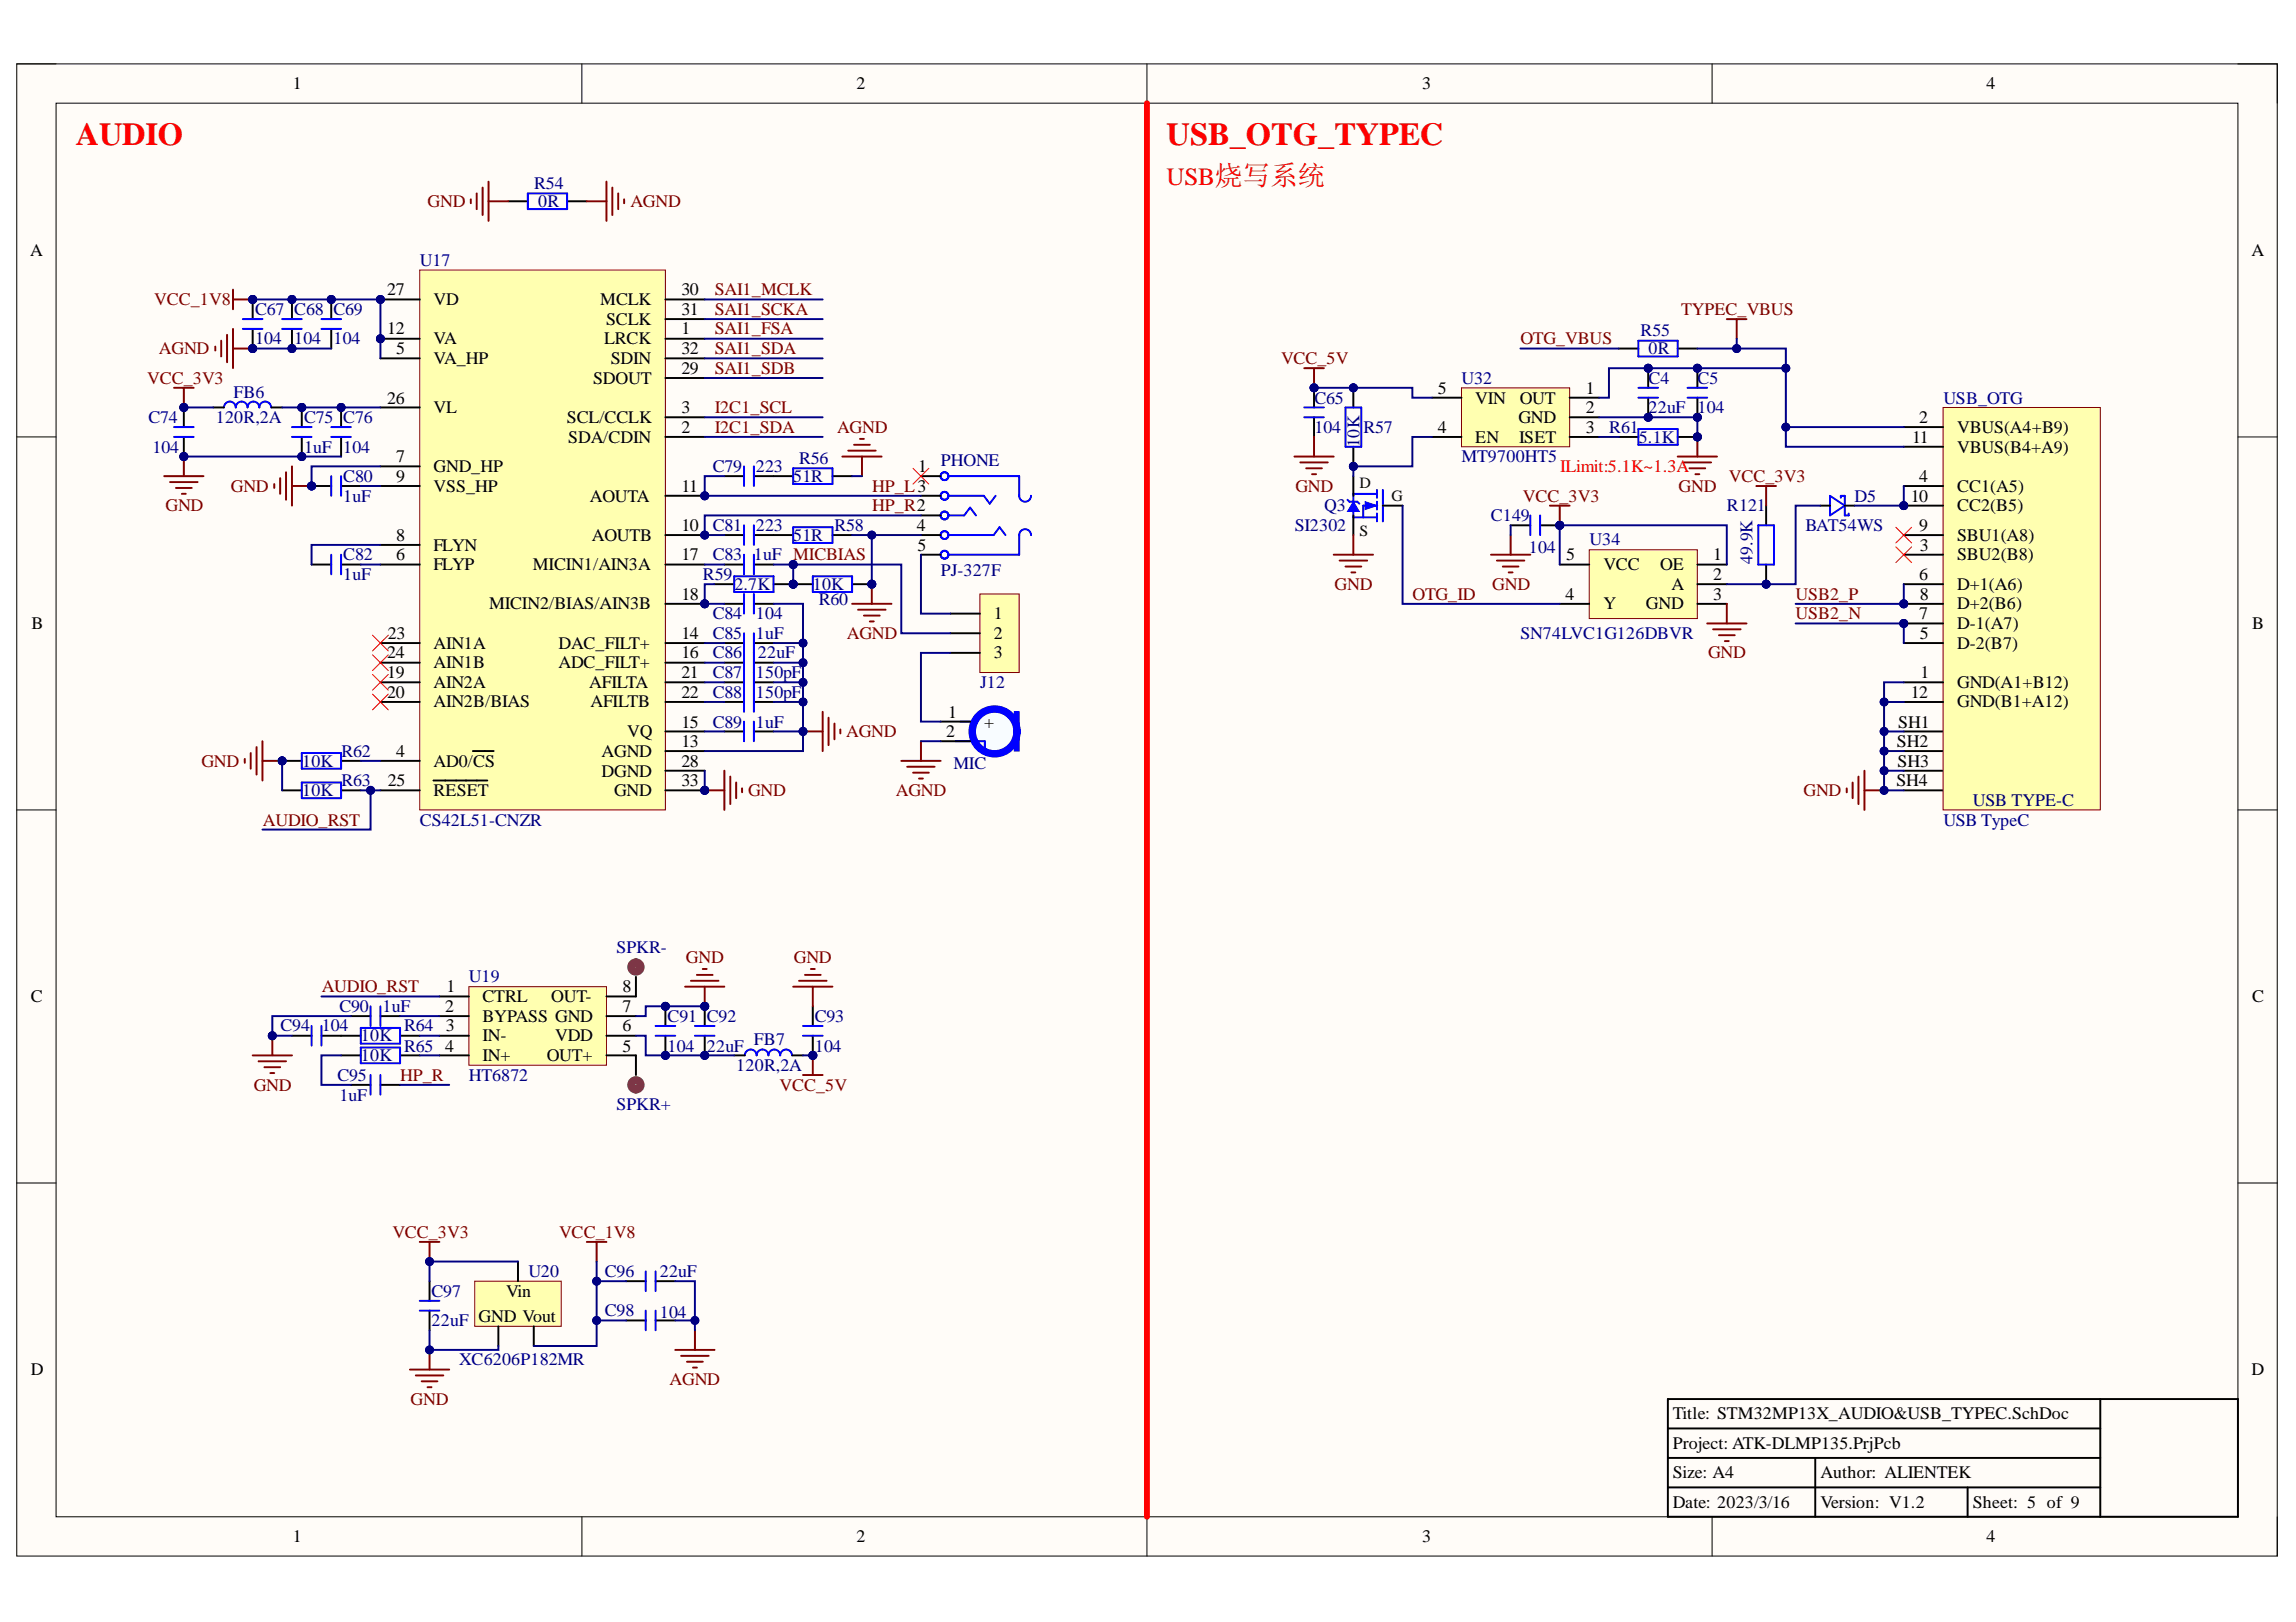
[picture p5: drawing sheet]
<svg xmlns="http://www.w3.org/2000/svg" width="297mm" height="210mm" viewBox="0 0 297 210" stroke-linecap="round" stroke-linejoin="round" font-family="sans-serif">
<defs><g id="words">
<g font-size="4.1" fill="#f00">
<text x="9.8" y="18.8">AUDIO</text>
<text x="150.9" y="18.8">USB_OTG_TYPEC</text>
</g>
<text font-size="3.2" fill="#f00" x="150.9" y="23.9">USB烧写系统</text>
<g font-size="2.3">
<text x="37.9" y="11.6">1</text>
<text x="110.8" y="11.6">2</text>
<text x="184" y="11.6">3</text>
<text x="257" y="11.6">4</text>
<text x="3.9" y="33.1">A</text>
<text x="291.3" y="33.1">A</text>
<text x="50.1" y="38.2">27</text>
<text x="56.1" y="39.5">VD</text>
<text x="77.7" y="39.5">MCLK</text>
<text x="88.2" y="38.2">30</text>
<text x="88.2" y="40.7">31</text>
<text x="50.1" y="43.3">12</text>
<text x="51.3" y="45.8">5</text>
<text x="56.1" y="47.1">VA_HP</text>
<text x="56.1" y="44.5">VA</text>
<text x="78.2" y="44.5">LRCK</text>
<text x="78.4" y="42">SCLK</text>
<text x="79" y="47.1">SDIN</text>
<text x="88.2" y="45.8">32</text>
<text x="88.2" y="43.3">1</text>
<text x="50.1" y="52.2">26</text>
<text x="56.1" y="53.5">VL</text>
<text x="76.7" y="49.7">SDOUT</text>
<text x="88.2" y="53.5">3</text>
<text x="88.2" y="48.3">29</text>
<text x="186" y="51">5</text>
<text x="190.9" y="52.2">VIN</text>
<text x="196.6" y="52.2">OUT</text>
<text x="205.2" y="51">1</text>
<text x="205.2" y="53.5">2</text>
<text x="51.3" y="59.8">7</text>
<text x="73.3" y="54.8">SCL/CCLK</text>
<text x="73.5" y="57.3">SDA/CDIN</text>
<text x="88.2" y="56">2</text>
<text x="186" y="56">4</text>
<text x="190.9" y="57.3">EN</text>
<text x="196.4" y="54.8">GND</text>
<text x="196.5" y="57.3">ISET</text>
<text x="205.2" y="56">3</text>
<text x="247.4" y="57.3">11</text>
<text x="248.3" y="54.8">2</text>
<text x="253.2" y="56">VBUS(A4+B9)</text>
<text x="253.2" y="58.6">VBUS(B4+A9)</text>
<text x="51.3" y="62.4">9</text>
<text x="56.1" y="61.1">GND_HP</text>
<text x="56.1" y="63.6">VSS_HP</text>
<text x="76.3" y="64.9">AOUTA</text>
<text x="88.2" y="63.6">11</text>
<text x="118.8" y="61.1">1</text>
<text x="247.2" y="64.9">10</text>
<text x="248.3" y="62.4">4</text>
<text x="253.2" y="63.6">CC1(A5)</text>
<text x="51.3" y="70">8</text>
<text x="56.1" y="71.3">FLYN</text>
<text x="76.6" y="70">AOUTB</text>
<text x="88.2" y="68.7">10</text>
<text x="118.6" y="68.7">4</text>
<text x="118.7" y="71.3">5</text>
<text x="248.3" y="68.7">9</text>
<text x="248.4" y="71.3">3</text>
<text x="253.2" y="70">SBU1(A8)</text>
<text x="253.2" y="66.2">CC2(B5)</text>
<text x="51.3" y="72.5">6</text>
<text x="56.1" y="73.8">FLYP</text>
<text x="68.9" y="73.8">MICIN1/AIN3A</text>
<text x="88.2" y="72.5">17</text>
<text x="88.2" y="77.6">18</text>
<text x="202.5" y="77.6">4</text>
<text x="202.6" y="72.5">5</text>
<text x="207.4" y="73.8">VCC</text>
<text x="214.8" y="73.8">OE</text>
<text x="216.2" y="76.3">A</text>
<text x="221.6" y="72.5">1</text>
<text x="221.6" y="75.1">2</text>
<text x="221.6" y="77.6">3</text>
<text x="248.3" y="75.1">6</text>
<text x="248.4" y="77.6">8</text>
<text x="253.2" y="72.5">SBU2(B8)</text>
<text x="253.2" y="76.3">D+1(A6)</text>
<text x="4.1" y="81.4">B</text>
<text x="50.2" y="82.7">23</text>
<text x="56.1" y="83.9">AIN1A</text>
<text x="63.3" y="78.9">MICIN2/BIAS/AIN3B</text>
<text x="72.2" y="83.9">DAC_FILT+</text>
<text x="88.2" y="82.7">14</text>
<text x="128.6" y="80.1">1</text>
<text x="128.6" y="82.7">2</text>
<text x="207.4" y="78.9">Y</text>
<text x="212.9" y="78.9">GND</text>
<text x="248.3" y="80.1">7</text>
<text x="248.4" y="82.7">5</text>
<text x="253.2" y="83.9">D-2(B7)</text>
<text x="253.2" y="81.4">D-1(A7)</text>
<text x="253.2" y="78.9">D+2(B6)</text>
<text x="291.4" y="81.4">B</text>
<text x="50.1" y="85.2">24</text>
<text x="50.1" y="87.7">19</text>
<text x="56.1" y="86.5">AIN1B</text>
<text x="56.1" y="89">AIN2A</text>
<text x="72.2" y="86.5">ADC_FILT+</text>
<text x="76.2" y="89">AFILTA</text>
<text x="88.2" y="85.2">16</text>
<text x="88.2" y="87.7">21</text>
<text x="128.6" y="85.2">3</text>
<text x="248.5" y="87.7">1</text>
<text x="253.2" y="89">GND(A1+B12)</text>
<text x="50.1" y="90.3">20</text>
<text x="56.1" y="91.5">AIN2B/BIAS</text>
<text x="76.4" y="91.5">AFILTB</text>
<text x="81.1" y="95.4">VQ</text>
<text x="88.2" y="94.2">15</text>
<text x="88.2" y="90.3">22</text>
<text x="122.4" y="95.4">2</text>
<text x="122.7" y="92.9">1</text>
<text x="127.3" y="94.2">+</text>
<text x="245.6" y="94.2">SH1</text>
<text x="247.2" y="90.3">12</text>
<text x="253.2" y="91.5">GND(B1+A12)</text>
<text x="50.2" y="101.8">25</text>
<text x="51.3" y="98">4</text>
<text x="56.1" y="99.2">AD0/CS</text>
<text x="77.8" y="98">AGND</text>
<text x="77.8" y="100.5">DGND</text>
<text x="88.2" y="96.7">13</text>
<text x="88.2" y="99.2">28</text>
<text x="88.2" y="101.8">33</text>
<text x="245.3" y="101.8">SH4</text>
<text x="245.4" y="96.7">SH2</text>
<text x="245.5" y="99.2">SH3</text>
<text x="56.1" y="103">RESET</text>
<text x="79.4" y="103">GND</text>
<text x="253.2" y="103">Shield4</text>
<text x="4" y="129.7">C</text>
<text x="57.6" y="130.9">2</text>
<text x="57.8" y="128.4">1</text>
<text x="62.4" y="129.7">CTRL</text>
<text x="71.3" y="129.7">OUT-</text>
<text x="80.5" y="130.9">7</text>
<text x="80.5" y="128.4">8</text>
<text x="291.4" y="129.7">C</text>
<text x="57.6" y="136.1">4</text>
<text x="57.7" y="133.5">3</text>
<text x="62.4" y="132.2">BYPASS GND</text>
<text x="62.4" y="134.7">IN-</text>
<text x="62.4" y="137.4">IN+</text>
<text x="70.7" y="137.4">OUT+</text>
<text x="71.8" y="134.7">VDD</text>
<text x="80.5" y="136.1">5</text>
<text x="80.5" y="133.5">6</text>
<text x="65.5" y="167.8">Vin</text>
<text x="61.9" y="171.1">GND Vout</text>
<text x="4" y="177.9">D</text>
<text x="291.3" y="177.9">D</text>
<text x="216.4" y="183.7">Title: STM32MP13X_AUDIO&amp;USB_TYPEC.SchDoc</text>
<text x="216.4" y="191.3">Size: A4</text>
<text x="216.4" y="187.5">Project: ATK-DLMP135.PrjPcb</text>
<text x="235.5" y="191.3">Author: ALIENTEK</text>
<text x="216.4" y="195.1">Date: 2023/3/16</text>
<text x="235.5" y="195.1">Version: V1.2</text>
<text x="255.2" y="195.1">Sheet: 5 of 9</text>
<text x="37.9" y="199.6">1</text>
<text x="110.8" y="199.6">2</text>
<text x="184" y="199.6">3</text>
<text x="257" y="199.6">4</text>
</g>
<g font-size="2.3" fill="#800000">
<text x="55.3" y="26.8">GND</text>
<text x="81.6" y="26.8">AGND</text>
<text x="20" y="39.5">VCC_1V8</text>
<text x="92.5" y="38.2">SAI1_MCLK</text>
<text x="92.5" y="40.7">SAI1_SCKA</text>
<text x="217.5" y="40.7">TYPEC_VBUS</text>
<text x="20.6" y="45.8">AGND</text>
<text x="92.5" y="43.3">SAI1_FSA</text>
<text x="92.5" y="45.8">SAI1_SDA</text>
<text x="165.7" y="47.1">VCC_5V</text>
<text x="196.7" y="44.5">OTG_VBUS</text>
<text x="19" y="49.7">VCC_3V3</text>
<text x="92.5" y="48.3">SAI1_SDB</text>
<text x="92.5" y="53.5">I2C1_SCL</text>
<text x="92.5" y="56">I2C1_SDA</text>
<text x="108.3" y="56">AGND</text>
<text x="29.9" y="63.6">GND</text>
<text x="112.9" y="63.6">HP_L3</text>
<text x="167.6" y="63.6">GND</text>
<text x="197" y="64.9">VCC_3V3</text>
<text x="217.2" y="63.6">GND</text>
<text x="223.7" y="62.4">VCC_3V3</text>
<text x="21.4" y="66.2">GND</text>
<text x="112.9" y="66.2">HP_R2</text>
<text x="172.7" y="76.3">GND</text>
<text x="182.7" y="77.6">OTG_ID</text>
<text x="193.1" y="76.3">GND</text>
<text x="232.3" y="77.6">USB2_P</text>
<text x="109.6" y="82.7">AGND</text>
<text x="232.3" y="80.1">USB2_N</text>
<text x="221" y="85.2">GND</text>
<text x="109.5" y="95.4">AGND</text>
<text x="26.1" y="99.2">GND</text>
<text x="34" y="106.8">AUDIO_RST</text>
<text x="96.8" y="103">GND</text>
<text x="115.9" y="103">AGND</text>
<text x="233.3" y="103">GND</text>
<text x="88.7" y="124.6">GND</text>
<text x="102.7" y="124.6">GND</text>
<text x="41.6" y="128.4">AUDIO_RST</text>
<text x="32.8" y="141.2">GND</text>
<text x="51.8" y="139.9">HP_R</text>
<text x="100.8" y="141.2">VCC_5V</text>
<text x="50.8" y="160.2">VCC_3V3</text>
<text x="72.3" y="160.2">VCC_1V8</text>
<text x="86.6" y="179.3">AGND</text>
<text x="53.1" y="181.8">GND</text>
</g>
<g font-size="2.3" fill="#000080">
<text x="69.1" y="24.5">R54</text>
<text x="69.6" y="26.8">0R</text>
<text x="54.3" y="34.4">U17</text>
<text x="33" y="40.7">C67</text>
<text x="38.1" y="40.7">C68</text>
<text x="43.1" y="40.7">C69</text>
<text x="33" y="44.5">104</text>
<text x="38.1" y="44.5">104</text>
<text x="43.1" y="44.5">104</text>
<text x="212.3" y="43.5">R55</text>
<text x="213.3" y="45.8">0R</text>
<text x="30.2" y="51.5">FB6</text>
<text x="170" y="52.2">C65</text>
<text x="189.1" y="49.7">U32</text>
<text x="213.3" y="49.7">C4</text>
<text x="213.3" y="53.5">22uF</text>
<text x="219.6" y="49.7">C5</text>
<text x="219.6" y="53.5">104</text>
<text x="251.4" y="52.2">USB_OTG</text>
<text x="19.2" y="54.8">C74</text>
<text x="19.7" y="58.6">104</text>
<text x="27.9" y="54.8">120R,2A</text>
<text x="39.3" y="54.8">C75</text>
<text x="39.3" y="58.6">1uF</text>
<text x="44.4" y="54.8">C76</text>
<text x="44.4" y="58.6">104</text>
<text x="170" y="56">104</text>
<text x="175.9" y="57.8" transform="rotate(-90 175.9 57.8)">10K</text>
<text x="176.4" y="56">R57</text>
<text x="189.1" y="59.8">MT9700HT5</text>
<text x="208.2" y="56">R61</text>
<text x="212" y="57.3">5.1K</text>
<text x="44.4" y="62.4">C80</text>
<text x="44.4" y="64.9">1uF</text>
<text x="92.2" y="61.1">C79</text>
<text x="97.8" y="61.1">223</text>
<text x="102.6" y="62.4">51R</text>
<text x="103.4" y="60.1">R56</text>
<text x="121.7" y="60.4">PHONE</text>
<text x="239.9" y="64.9">D5</text>
<text x="92.2" y="68.7">C81</text>
<text x="97.8" y="68.7">223</text>
<text x="102.6" y="70">51R</text>
<text x="107.9" y="68.7">R58</text>
<text x="167.5" y="68.7">SI2302</text>
<text x="171.3" y="66.2">Q3</text>
<text x="192.9" y="67.5">C149</text>
<text x="197.8" y="71.5">104</text>
<text x="205.7" y="70.5">U34</text>
<text x="223.4" y="66.2">R121</text>
<text x="233.6" y="68.7">BAT54WS</text>
<text x="44.4" y="72.5">C82</text>
<text x="44.4" y="75.1">1uF</text>
<text x="90.9" y="75.1">R59</text>
<text x="92.2" y="72.5">C83</text>
<text x="95" y="76.3">2.7K</text>
<text x="97.5" y="72.5">1uF MICBIAS</text>
<text x="105.2" y="76.3">10K</text>
<text x="121.7" y="74.6">PJ-327F</text>
<text x="226.7" y="73" transform="rotate(-90 226.7 73)">49.9K</text>
<text x="92.2" y="82.7">C85</text>
<text x="92.2" y="80.1">C84</text>
<text x="97.8" y="82.7">1uF</text>
<text x="97.8" y="80.1">104</text>
<text x="105.9" y="78.4">R60</text>
<text x="196.7" y="82.7">SN74LVC1G126DBVR</text>
<text x="92.2" y="85.2">C86</text>
<text x="92.2" y="87.7">C87</text>
<text x="97.8" y="87.7">150pF</text>
<text x="98" y="85.2">22uF</text>
<text x="126.8" y="89">J12</text>
<text x="92.2" y="90.3">C88</text>
<text x="92.2" y="94.2">C89</text>
<text x="97.8" y="90.3">150pF</text>
<text x="97.8" y="94.2">1uF</text>
<text x="39.1" y="99.2">10K</text>
<text x="44.2" y="98">R62</text>
<text x="44.2" y="101.8">R63</text>
<text x="123.3" y="99.6">MIC</text>
<text x="39.1" y="103">10K</text>
<text x="54.3" y="106.8">CS42L51-CNZR</text>
<text x="251.4" y="106.8">USB TypeC</text>
<text x="255.2" y="104.3">USB TYPE-C</text>
<text x="79.8" y="123.3">SPKR-</text>
<text x="43.9" y="130.9">C90</text>
<text x="49.5" y="130.9">1uF</text>
<text x="60.7" y="127.1">U19</text>
<text x="36.3" y="133.5">C94</text>
<text x="41.6" y="133.5">104</text>
<text x="46.7" y="134.7">10K</text>
<text x="46.7" y="137.4">10K</text>
<text x="52.3" y="133.5">R64</text>
<text x="52.3" y="136.1">R65</text>
<text x="86.4" y="132.2">C91</text>
<text x="86.4" y="136.1">104</text>
<text x="91.5" y="132.2">C92</text>
<text x="91.5" y="136.1">22uF</text>
<text x="97.5" y="135.2">FB7</text>
<text x="105.4" y="132.2">C93</text>
<text x="105.4" y="136.1">104</text>
<text x="43.7" y="139.9">C95</text>
<text x="43.9" y="142.4">1uF</text>
<text x="60.7" y="139.9">HT6872</text>
<text x="79.8" y="143.7">SPKR+</text>
<text x="95.3" y="138.6">120R,2A</text>
<text x="55.8" y="167.8">C97</text>
<text x="68.4" y="165.3">U20</text>
<text x="78.3" y="165.3">C96</text>
<text x="85.4" y="165.3">22uF</text>
<text x="55.8" y="171.6">22uF</text>
<text x="78.3" y="170.3">C98</text>
<text x="85.4" y="170.6">104</text>
<text x="59.4" y="176.7">XC6206P182MR</text>
</g>
<text font-size="2.3" fill="#f00" x="201.9" y="61.1">ILimit:5.1K~1.3A</text>
<g font-size="2" fill="#080d02">
<text x="175.9" y="63.1">D</text>
<text x="180" y="64.8">G</text>
<text x="175.9" y="69.3">S</text>
</g>
</g></defs>
<path d="M2.2 8.3h292.4v193.1h-292.4z" fill-rule="evenodd" fill="#fffcf8"/>
<path d="M2.2 8.3h292.4v193.1h-292.4z" fill="none" stroke="#000" stroke-width=".13"/>
<path d="M7.3 13.4h282.2v182.9h-282.2z" fill-rule="evenodd" fill="#fffcf8"/>
<g fill="none" stroke="#000" stroke-width=".13">
<path d="M2.2 8.3h5.1M7.3 13.4h282.2v182.9h-282.2zM75.3 8.3v5M148.4 8.3v5M221.5 8.3v5.1M289.5 8.3h5.1v5.1M2.2 56.5h5.1M289.5 56.5h5.1M2.2 104.8h5.1M289.5 104.8h5.1M2.2 153.1h5.1M289.5 153.1h5.1"/>
<path d="M75.3 196.3v5.1M148.4 196.3v5.1M221.5 196.3v5.1M294.6 196.3v5.1"/>
</g>
<path d="M215.8 181.1h73.7v15.2h-73.7zM215.8 188.7h55.9M215.8 192.5h55.9M215.8 184.9h55.9M234.8 188.7v7.6M254.6 192.5v3.8M271.7 181.1v15.2" fill="none" stroke="#000" stroke-width=".25"/>
<circle cx="49.2" cy="43.8" r=".51" fill="#000080"/>
<circle cx="49.2" cy="43.8" r=".51" fill="none" stroke="#000080" stroke-width=".13"/>
<circle cx="49.2" cy="38.8" r=".51" fill="#000080"/>
<circle cx="49.2" cy="38.8" r=".51" fill="none" stroke="#000080" stroke-width=".13"/>
<circle cx="91.2" cy="102.3" r=".51" fill="#000080"/>
<circle cx="91.2" cy="102.3" r=".51" fill="none" stroke="#000080" stroke-width=".13"/>
<circle cx="91.2" cy="78.1" r=".51" fill="#000080"/>
<circle cx="91.2" cy="78.1" r=".51" fill="none" stroke="#000080" stroke-width=".13"/>
<circle cx="91.2" cy="64.2" r=".51" fill="#000080"/>
<circle cx="91.2" cy="64.2" r=".51" fill="none" stroke="#000080" stroke-width=".13"/>
<circle cx="91.2" cy="69.2" r=".51" fill="#000080"/>
<circle cx="91.2" cy="69.2" r=".51" fill="none" stroke="#000080" stroke-width=".13"/>
<path d="M54.3 34.9h31.8v69.9h-31.8z" fill-rule="evenodd" fill="#ffffb0"/>
<path d="M54.3 34.9h31.8v69.9h-31.8z" fill="none" stroke="#800000" stroke-width=".13"/>
<path d="M49.2 46.4h5.1M49.2 43.8h5.1M49.2 73.1h5.1M49.2 60.4h5.1M49.2 70.5h5.1M49.2 62.9h5.1" fill="none" stroke="#000" stroke-width=".25"/>
<circle cx="49.2" cy="43.8" r=".51" fill="#000080"/>
<circle cx="49.2" cy="43.8" r=".51" fill="none" stroke="#000080" stroke-width=".13"/>
<path d="M49.2 38.8h5.1M49.2 52.7h5.1M86.1 97.2h5.1M86.1 83.2h5.1M86.1 94.7h5.1M86.1 85.8h5.1" fill="none" stroke="#000" stroke-width=".25"/>
<circle cx="49.2" cy="38.8" r=".51" fill="#000080"/>
<circle cx="49.2" cy="38.8" r=".51" fill="none" stroke="#000080" stroke-width=".13"/>
<path d="M86.1 99.7h5.1M86.1 102.3h5.1" fill="none" stroke="#000" stroke-width=".25"/>
<circle cx="91.2" cy="102.3" r=".51" fill="#000080"/>
<circle cx="91.2" cy="102.3" r=".51" fill="none" stroke="#000080" stroke-width=".13"/>
<g fill="none" stroke="#000" stroke-width=".25">
<path d="M86.1 38.8h5.1M86.1 54h5.1M86.1 56.5h5.1M86.1 41.3h5.1M86.1 46.4h5.1M86.1 43.8h5.1M86.1 48.9h5.1M86.1 73.1h5.1M86.1 78.1h5.1M49.2 98.5h5.1M49.2 83.2h5.1M49.2 85.8h5.1"/>
<path d="M49.2 88.3h5.1M49.2 90.8h5.1M61.2 97.2h2.7M86.1 88.3h5.1M86.1 90.8h5.1M49.2 102.3h5.1M56.1 101h6.9"/>
</g>
<circle cx="91.2" cy="78.1" r=".51" fill="#000080"/>
<circle cx="91.2" cy="78.1" r=".51" fill="none" stroke="#000080" stroke-width=".13"/>
<path d="M86.1 64.2h5.1" fill="none" stroke="#000" stroke-width=".25"/>
<circle cx="91.2" cy="64.2" r=".51" fill="#000080"/>
<circle cx="91.2" cy="64.2" r=".51" fill="none" stroke="#000080" stroke-width=".13"/>
<path d="M86.1 69.2h5.1" fill="none" stroke="#000" stroke-width=".25"/>
<circle cx="91.2" cy="69.2" r=".51" fill="#000080"/>
<circle cx="91.2" cy="69.2" r=".51" fill="none" stroke="#000080" stroke-width=".13"/>
<circle cx="32.7" cy="45.1" r=".51" fill="#000080"/>
<circle cx="32.7" cy="45.1" r=".51" fill="none" stroke="#000080" stroke-width=".13"/>
<circle cx="32.7" cy="38.8" r=".51" fill="#000080"/>
<circle cx="32.7" cy="38.8" r=".51" fill="none" stroke="#000080" stroke-width=".13"/>
<path d="M32.7 42.6v2.5" fill="none" stroke="#000" stroke-width=".25"/>
<circle cx="32.7" cy="45.1" r=".51" fill="#000080"/>
<circle cx="32.7" cy="45.1" r=".51" fill="none" stroke="#000080" stroke-width=".13"/>
<path d="M32.7 38.8v2.5" fill="none" stroke="#000" stroke-width=".25"/>
<circle cx="32.7" cy="38.8" r=".51" fill="#000080"/>
<circle cx="32.7" cy="38.8" r=".51" fill="none" stroke="#000080" stroke-width=".13"/>
<path d="M68.3 25h5.1v2.1h-5.1zM31.4 41.3h2.6M31.4 42.6h2.6" fill="none" stroke="#00f" stroke-width=".25"/>
<path d="M65.7 26h2.6M73.4 26h2.5" fill="none" stroke="#000" stroke-width=".25"/>
<path d="M60.9 25.8v.5M61.7 25v2.1M62.4 24.3v3.5M63.2 23.5v5.1M63.2 26h2.5M75.9 26h2.6M78.5 23.5v5.1M79.2 24.3v3.5M80 25v2.1M80.7 25.8v.5" fill="none" stroke="#800000" stroke-width=".25"/>
<circle cx="37.8" cy="45.1" r=".51" fill="#000080"/>
<circle cx="37.8" cy="45.1" r=".51" fill="none" stroke="#000080" stroke-width=".13"/>
<circle cx="37.8" cy="38.8" r=".51" fill="#000080"/>
<circle cx="37.8" cy="38.8" r=".51" fill="none" stroke="#000080" stroke-width=".13"/>
<path d="M37.8 42.6v2.5" fill="none" stroke="#000" stroke-width=".25"/>
<circle cx="37.8" cy="45.1" r=".51" fill="#000080"/>
<circle cx="37.8" cy="45.1" r=".51" fill="none" stroke="#000080" stroke-width=".13"/>
<path d="M37.8 38.8v2.5" fill="none" stroke="#000" stroke-width=".25"/>
<circle cx="37.8" cy="38.8" r=".51" fill="#000080"/>
<circle cx="37.8" cy="38.8" r=".51" fill="none" stroke="#000080" stroke-width=".13"/>
<path d="M36.5 41.3h2.5M36.5 42.6h2.5" fill="none" stroke="#00f" stroke-width=".25"/>
<circle cx="42.9" cy="38.8" r=".51" fill="#000080"/>
<circle cx="42.9" cy="38.8" r=".51" fill="none" stroke="#000080" stroke-width=".13"/>
<path d="M42.9 38.8v2.5M42.9 42.6v2.5" fill="none" stroke="#000" stroke-width=".25"/>
<circle cx="42.9" cy="38.8" r=".51" fill="#000080"/>
<circle cx="42.9" cy="38.8" r=".51" fill="none" stroke="#000080" stroke-width=".13"/>
<path d="M41.6 41.3h2.5M41.6 42.6h2.5" fill="none" stroke="#00f" stroke-width=".25"/>
<path d="M27.9 44.9v.5M28.6 44.1v2M29.4 43.3v3.6M30.1 42.6v5M30.1 45.1h2.6" fill="none" stroke="#800000" stroke-width=".25"/>
<circle cx="32.7" cy="45.1" r=".51" fill="#000080"/>
<circle cx="32.7" cy="45.1" r=".51" fill="none" stroke="#000080" stroke-width=".13"/>
<path d="M30.1 37.5v2.5M30.1 38.8h2.6" fill="none" stroke="#800000" stroke-width=".25"/>
<circle cx="32.7" cy="38.8" r=".51" fill="#000080"/>
<circle cx="32.7" cy="38.8" r=".51" fill="none" stroke="#000080" stroke-width=".13"/>
<path d="M29 52.7a.76 .76 0 0 1 .7-.7 .76 .76 0 0 1 .8 .7 .76 .76 0 0 1 .8-.7 .76 .76 0 0 1 .7 .7 .76 .76 0 0 1 .8-.7 .76 .76 0 0 1 .7 .7 .76 .76 0 0 1 .8-.7 .76 .76 0 0 1 .8 .7" fill="none" stroke="#00f" stroke-width=".25"/>
<path d="M27.6 52.7h1.4M35.1 52.7h1.4" fill="none" stroke="#000" stroke-width=".25"/>
<circle cx="44.1" cy="52.7" r=".51" fill="#000080"/>
<circle cx="44.1" cy="52.7" r=".51" fill="none" stroke="#000080" stroke-width=".13"/>
<path d="M44.1 52.7v2.6M44.1 56.5v2.6" fill="none" stroke="#000" stroke-width=".25"/>
<circle cx="44.1" cy="52.7" r=".51" fill="#000080"/>
<circle cx="44.1" cy="52.7" r=".51" fill="none" stroke="#000080" stroke-width=".13"/>
<path d="M42.9 55.3h2.5M42.9 56.5h2.5" fill="none" stroke="#00f" stroke-width=".25"/>
<circle cx="39" cy="59.1" r=".51" fill="#000080"/>
<circle cx="39" cy="59.1" r=".51" fill="none" stroke="#000080" stroke-width=".13"/>
<circle cx="39" cy="52.7" r=".51" fill="#000080"/>
<circle cx="39" cy="52.7" r=".51" fill="none" stroke="#000080" stroke-width=".13"/>
<path d="M39 56.5v2.6" fill="none" stroke="#000" stroke-width=".25"/>
<circle cx="39" cy="59.1" r=".51" fill="#000080"/>
<circle cx="39" cy="59.1" r=".51" fill="none" stroke="#000080" stroke-width=".13"/>
<path d="M39 52.7v2.6" fill="none" stroke="#000" stroke-width=".25"/>
<circle cx="39" cy="52.7" r=".51" fill="#000080"/>
<circle cx="39" cy="52.7" r=".51" fill="none" stroke="#000080" stroke-width=".13"/>
<path d="M37.8 55.3h2.5M37.8 56.5h2.5" fill="none" stroke="#00f" stroke-width=".25"/>
<circle cx="23.8" cy="59.1" r=".51" fill="#000080"/>
<circle cx="23.8" cy="59.1" r=".51" fill="none" stroke="#000080" stroke-width=".13"/>
<circle cx="23.8" cy="52.7" r=".51" fill="#000080"/>
<circle cx="23.8" cy="52.7" r=".51" fill="none" stroke="#000080" stroke-width=".13"/>
<path d="M23.8 56.5v2.6" fill="none" stroke="#000" stroke-width=".25"/>
<circle cx="23.8" cy="59.1" r=".51" fill="#000080"/>
<circle cx="23.8" cy="59.1" r=".51" fill="none" stroke="#000080" stroke-width=".13"/>
<path d="M23.8 52.7v2.6" fill="none" stroke="#000" stroke-width=".25"/>
<circle cx="23.8" cy="52.7" r=".51" fill="#000080"/>
<circle cx="23.8" cy="52.7" r=".51" fill="none" stroke="#000080" stroke-width=".13"/>
<path d="M22.5 55.3h2.6M22.5 56.5h2.6" fill="none" stroke="#00f" stroke-width=".25"/>
<path d="M22.5 50.2h2.6M23.8 50.2v2.5" fill="none" stroke="#800000" stroke-width=".25"/>
<circle cx="23.8" cy="52.7" r=".51" fill="#000080"/>
<circle cx="23.8" cy="52.7" r=".51" fill="none" stroke="#000080" stroke-width=".13"/>
<path d="M23.8 59.1v2.5M21.2 61.6h5.1M22 62.4h3.6M22.8 63.1h2M23.5 63.9h.5" fill="none" stroke="#800000" stroke-width=".25"/>
<circle cx="23.8" cy="59.1" r=".51" fill="#000080"/>
<circle cx="23.8" cy="59.1" r=".51" fill="none" stroke="#000080" stroke-width=".13"/>
<circle cx="40.3" cy="62.9" r=".51" fill="#000080"/>
<circle cx="40.3" cy="62.9" r=".51" fill="none" stroke="#000080" stroke-width=".13"/>
<path d="M40.3 62.9h2.6M44.1 62.9h2.6" fill="none" stroke="#000" stroke-width=".25"/>
<circle cx="40.3" cy="62.9" r=".51" fill="#000080"/>
<circle cx="40.3" cy="62.9" r=".51" fill="none" stroke="#000080" stroke-width=".13"/>
<path d="M42.9 61.6v2.6M44.1 61.6v2.6" fill="none" stroke="#00f" stroke-width=".25"/>
<path d="M35.5 62.6v.5M36.2 61.9v2M37 61.1v3.6M37.8 60.4v5M37.8 62.9h2.5" fill="none" stroke="#800000" stroke-width=".25"/>
<circle cx="40.3" cy="62.9" r=".51" fill="#000080"/>
<circle cx="40.3" cy="62.9" r=".51" fill="none" stroke="#000080" stroke-width=".13"/>
<path d="M40.3 73.1h2.6M44.1 73.1h2.6" fill="none" stroke="#000" stroke-width=".25"/>
<path d="M42.9 71.8v2.5M44.1 71.8v2.5" fill="none" stroke="#00f" stroke-width=".25"/>
<path d="M48.2 82.2l2 2M48.2 84.7l2 2.1M48.2 87.3l2 2M48.2 89.8l2 2.1M50.2 82.2l-2 2M50.2 84.7l-2 2.1M50.2 87.3l-2 2M50.2 89.8l-2 2.1" fill="none" stroke="#f00" stroke-width=".13"/>
<circle cx="36.5" cy="98.5" r=".51" fill="#000080"/>
<circle cx="36.5" cy="98.5" r=".51" fill="none" stroke="#000080" stroke-width=".13"/>
<path d="M36.5 98.5h2.5M44.1 98.5h2.6" fill="none" stroke="#000" stroke-width=".25"/>
<circle cx="36.5" cy="98.5" r=".51" fill="#000080"/>
<circle cx="36.5" cy="98.5" r=".51" fill="none" stroke="#000080" stroke-width=".13"/>
<path d="M39 97.4h5.1v2.1h-5.1zM39 101.3h5.1v2h-5.1z" fill="none" stroke="#00f" stroke-width=".25"/>
<path d="M36.5 102.3h2.5M44.1 102.3h2.6" fill="none" stroke="#000" stroke-width=".25"/>
<path d="M31.7 98.2v.5M32.4 97.4v2.1M33.2 96.7v3.5M34 95.9v5.1M34 98.5h2.5" fill="none" stroke="#800000" stroke-width=".25"/>
<circle cx="36.5" cy="98.5" r=".51" fill="#000080"/>
<circle cx="36.5" cy="98.5" r=".51" fill="none" stroke="#000080" stroke-width=".13"/>
<g fill="none" stroke="#000" stroke-width=".25">
<path d="M93.7 61.6h2.6M93.7 69.2h2.6M97.5 61.6h5.1M97.5 69.2h5.1M107.7 61.6h2.5M107.7 69.2h2.5M119.1 61.6h2.6M119.1 69.2h2.6M119.1 64.2h2.6M119.1 66.7h2.6M119.1 71.8h2.6M93.7 83.2h2.6"/>
<path d="M93.7 85.8h2.6M93.7 88.3h2.6M93.7 90.8h2.6M93.7 94.7h2.6M97.5 83.2h2.6M97.5 85.8h2.6M97.5 88.3h2.6M97.5 90.8h2.6M97.5 94.7h2.6"/>
</g>
<g fill="none" stroke="#00f" stroke-width=".25">
<path d="M96.3 60.4v2.5M96.3 68v2.5M97.5 60.4v2.5M97.5 68v2.5M102.6 60.6h5.1v2h-5.1zM102.6 68.2h5.1v2.1h-5.1zM122.7 61.6h9.2v2.6M122.7 66.7h2l.8-1 .8 1M122.7 64.2h4.6l.7 1 .8-1M122.7 69.2h5.9l.7-1 .8 1M131.9 64.1a.76 .76 0 0 0 .7 .8 .76 .76 0 0 0 .8-.7M131.9 69.2v2.6h-9.2"/>
<path d="M133.4 69.3a.76 .76 0 0 0-.8-.8 .76 .76 0 0 0-.7 .8M96.3 81.9v10.2M96.3 93.4v2.5M97.5 81.9v10.2M97.5 93.4v2.5"/>
<circle cx="122.2" cy="61.6" r=".51"/>
<circle cx="122.2" cy="64.2" r=".51"/>
<circle cx="122.2" cy="66.7" r=".51"/>
<circle cx="122.2" cy="71.8" r=".51"/>
<circle cx="122.2" cy="69.2" r=".51"/>
</g>
<path d="M109 59.1h5.1M109.7 58.3h3.6M110.5 57.6h2M111.3 56.8h.5M111.5 59.1v2.5M103.9 94.7h2.5M106.4 92.1v5.1M107.2 92.9v3.5M108 93.6v2.1M108.7 94.4v.5" fill="none" stroke="#800000" stroke-width=".25"/>
<circle cx="103.9" cy="94.7" r=".51" fill="#000080"/>
<circle cx="103.9" cy="94.7" r=".51" fill="none" stroke="#000080" stroke-width=".13"/>
<path d="M93.7 99.7v5.1M91.2 102.3h2.5M94.5 100.5v3.6M95.2 101.3v2M96 102v.5" fill="none" stroke="#800000" stroke-width=".25"/>
<circle cx="91.2" cy="102.3" r=".51" fill="#000080"/>
<circle cx="91.2" cy="102.3" r=".51" fill="none" stroke="#000080" stroke-width=".13"/>
<path d="M93.7 78.1h2.6M97.5 78.1h2.6" fill="none" stroke="#000" stroke-width=".25"/>
<path d="M96.3 76.9v2.5M97.5 76.9v2.5" fill="none" stroke="#00f" stroke-width=".25"/>
<circle cx="102.6" cy="75.6" r=".51" fill="#000080"/>
<circle cx="102.6" cy="75.6" r=".51" fill="none" stroke="#000080" stroke-width=".13"/>
<path d="M100.1 75.6h2.5" fill="none" stroke="#000" stroke-width=".25"/>
<circle cx="102.6" cy="75.6" r=".51" fill="#000080"/>
<circle cx="102.6" cy="75.6" r=".51" fill="none" stroke="#000080" stroke-width=".13"/>
<path d="M92.4 75.6h2.6" fill="none" stroke="#000" stroke-width=".25"/>
<path d="M95 74.6h5.1v2h-5.1z" fill="none" stroke="#00f" stroke-width=".25"/>
<circle cx="112.8" cy="75.6" r=".51" fill="#000080"/>
<circle cx="112.8" cy="75.6" r=".51" fill="none" stroke="#000080" stroke-width=".13"/>
<circle cx="102.6" cy="75.6" r=".51" fill="#000080"/>
<circle cx="102.6" cy="75.6" r=".51" fill="none" stroke="#000080" stroke-width=".13"/>
<path d="M110.2 75.6h2.6" fill="none" stroke="#000" stroke-width=".25"/>
<circle cx="112.8" cy="75.6" r=".51" fill="#000080"/>
<circle cx="112.8" cy="75.6" r=".51" fill="none" stroke="#000080" stroke-width=".13"/>
<path d="M102.6 75.6h2.6" fill="none" stroke="#000" stroke-width=".25"/>
<circle cx="102.6" cy="75.6" r=".51" fill="#000080"/>
<circle cx="102.6" cy="75.6" r=".51" fill="none" stroke="#000080" stroke-width=".13"/>
<path d="M96.3 71.8v2.5M97.5 71.8v2.5M105.2 74.6h5v2h-5z" fill="none" stroke="#00f" stroke-width=".25"/>
<path d="M93.7 73.1h2.6M97.5 73.1h2.6" fill="none" stroke="#000" stroke-width=".25"/>
<path d="M110.2 78.1h5.1M111 78.9h3.6M111.8 79.7h2M112.8 75.6v2.5M112.5 80.4h.5" fill="none" stroke="#800000" stroke-width=".25"/>
<circle cx="112.8" cy="75.6" r=".51" fill="#000080"/>
<circle cx="112.8" cy="75.6" r=".51" fill="none" stroke="#000080" stroke-width=".13"/>
<path d="M126.8 76.9h5.1v10.1h-5.1z" fill-rule="evenodd" fill="#ffffb0"/>
<path d="M126.8 76.9h5.1v10.1h-5.1z" fill="none" stroke="#800000" stroke-width=".13"/>
<path d="M123 79.4h3.8M123 81.9h3.8M123 84.5h3.8" fill="none" stroke="#000" stroke-width=".25"/>
<circle cx="128.7" cy="94.7" r="2.9" fill="#f8fcff"/>
<circle cx="128.7" cy="94.7" r="2.9" fill="none" stroke="#00f" stroke-width=".96"/>
<path d="M123.6 95.9h2.5M124.2 93.4h1.9" fill="none" stroke="#00f" stroke-width=".25"/>
<path d="M131.2 92.1h.7v5.1h-.7z" fill-rule="evenodd" fill="#00f"/>
<path d="M131.2 92.1h.7v5.1h-.7z" fill="none" stroke="#00f" stroke-width=".13"/>
<path d="M121.7 93.4h3.8M121.7 95.9h3.8" fill="none" stroke="#000" stroke-width=".25"/>
<path d="M126.1 95.9h1.3v1.3" fill="none" stroke="#00f" stroke-width=".25"/>
<path d="M116.6 98.5h5.1M117.4 99.2h3.5M118.1 100h2.1M119.1 95.9v2.6M118.9 100.8h.5" fill="none" stroke="#800000" stroke-width=".25"/>
<circle cx="102.6" cy="73.1" r=".51" fill="#000080"/>
<circle cx="102.6" cy="73.1" r=".51" fill="none" stroke="#000080" stroke-width=".13"/>
<path d="M118.1 60.6l2.1 2M120.2 60.6l-2.1 2" fill="none" stroke="#f00" stroke-width=".13"/>
<path d="M61.4 165.8h11.2v5.8h-11.2z" fill-rule="evenodd" fill="#ffffb0"/>
<path d="M61.4 165.8h11.2v5.8h-11.2z" fill="none" stroke="#800000" stroke-width=".13"/>
<path d="M64.5 171.6v2.6M67 163.3v2.5M69.1 171.6v2.6M81 165.8h2.5M84.8 165.8h2.6" fill="none" stroke="#000" stroke-width=".25"/>
<path d="M83.5 164.5v2.6M84.8 164.5v2.6" fill="none" stroke="#00f" stroke-width=".25"/>
<path d="M53 177.2h5.1M53.8 178h3.6M54.6 178.8h2M55.3 179.5h.5M55.6 174.7v2.5" fill="none" stroke="#800000" stroke-width=".25"/>
<circle cx="55.6" cy="174.7" r=".51" fill="#000080"/>
<circle cx="55.6" cy="174.7" r=".51" fill="none" stroke="#000080" stroke-width=".13"/>
<path d="M55.6 165.8v2.5M55.6 169.6v2.5" fill="none" stroke="#000" stroke-width=".25"/>
<path d="M54.3 169.6h2.5M54.3 168.3h2.5" fill="none" stroke="#00f" stroke-width=".25"/>
<path d="M54.3 160.7h2.5M55.6 160.7v2.6" fill="none" stroke="#800000" stroke-width=".25"/>
<circle cx="55.6" cy="163.3" r=".51" fill="#000080"/>
<circle cx="55.6" cy="163.3" r=".51" fill="none" stroke="#000080" stroke-width=".13"/>
<path d="M75.9 160.7h2.6M77.2 160.7v2.6M87.4 174.7h5M88.1 175.5h3.6M88.9 176.2h2M89.7 177h.5M89.9 172.2v2.5" fill="none" stroke="#800000" stroke-width=".25"/>
<path d="M81 170.9h2.5M84.8 170.9h2.6" fill="none" stroke="#000" stroke-width=".25"/>
<path d="M83.5 169.6v2.5M84.8 169.6v2.5" fill="none" stroke="#00f" stroke-width=".25"/>
<path d="M60.7 127.7h17.8v10.2h-17.8z" fill-rule="evenodd" fill="#ffffb0"/>
<path d="M60.7 127.7h17.8v10.2h-17.8z" fill="none" stroke="#800000" stroke-width=".13"/>
<path d="M56.8 129h3.9M56.8 131.5h3.9M56.8 134h3.9M56.8 136.6h3.9M78.5 129h3.8M78.5 131.5h3.8M78.5 134h3.8M78.5 136.6h3.8M95 136.6h1.4M102.5 136.6h1.4" fill="none" stroke="#000" stroke-width=".25"/>
<path d="M96.4 136.6a.76 .76 0 0 1 .7-.8 .76 .76 0 0 1 .8 .8 .76 .76 0 0 1 .7-.8 .76 .76 0 0 1 .8 .8 .76 .76 0 0 1 .8-.8 .76 .76 0 0 1 .7 .8 .76 .76 0 0 1 .8-.8 .76 .76 0 0 1 .8 .8" fill="none" stroke="#00f" stroke-width=".25"/>
<circle cx="105.2" cy="136.6" r=".51" fill="#000080"/>
<circle cx="105.2" cy="136.6" r=".51" fill="none" stroke="#000080" stroke-width=".13"/>
<path d="M105.2 134v2.6" fill="none" stroke="#000" stroke-width=".25"/>
<circle cx="105.2" cy="136.6" r=".51" fill="#000080"/>
<circle cx="105.2" cy="136.6" r=".51" fill="none" stroke="#000080" stroke-width=".13"/>
<path d="M105.2 130.2v2.6" fill="none" stroke="#000" stroke-width=".25"/>
<path d="M103.9 132.8h2.5M103.9 134h2.5" fill="none" stroke="#00f" stroke-width=".25"/>
<path d="M103.9 139.1h2.5M105.2 136.6v2.5" fill="none" stroke="#800000" stroke-width=".25"/>
<circle cx="105.2" cy="136.6" r=".51" fill="#000080"/>
<circle cx="105.2" cy="136.6" r=".51" fill="none" stroke="#000080" stroke-width=".13"/>
<circle cx="91.2" cy="130.2" r=".51" fill="#000080"/>
<circle cx="91.2" cy="130.2" r=".51" fill="none" stroke="#000080" stroke-width=".13"/>
<circle cx="91.2" cy="136.6" r=".51" fill="#000080"/>
<circle cx="91.2" cy="136.6" r=".51" fill="none" stroke="#000080" stroke-width=".13"/>
<path d="M91.2 130.2v2.6" fill="none" stroke="#000" stroke-width=".25"/>
<circle cx="91.2" cy="130.2" r=".51" fill="#000080"/>
<circle cx="91.2" cy="130.2" r=".51" fill="none" stroke="#000080" stroke-width=".13"/>
<path d="M91.2 134v2.6" fill="none" stroke="#000" stroke-width=".25"/>
<circle cx="91.2" cy="136.6" r=".51" fill="#000080"/>
<circle cx="91.2" cy="136.6" r=".51" fill="none" stroke="#000080" stroke-width=".13"/>
<path d="M89.9 134h2.5M89.9 132.8h2.5" fill="none" stroke="#00f" stroke-width=".25"/>
<circle cx="86.1" cy="130.2" r=".51" fill="#000080"/>
<circle cx="86.1" cy="130.2" r=".51" fill="none" stroke="#000080" stroke-width=".13"/>
<circle cx="86.1" cy="136.6" r=".51" fill="#000080"/>
<circle cx="86.1" cy="136.6" r=".51" fill="none" stroke="#000080" stroke-width=".13"/>
<path d="M86.1 130.2v2.6" fill="none" stroke="#000" stroke-width=".25"/>
<circle cx="86.1" cy="130.2" r=".51" fill="#000080"/>
<circle cx="86.1" cy="130.2" r=".51" fill="none" stroke="#000080" stroke-width=".13"/>
<path d="M86.1 134v2.6" fill="none" stroke="#000" stroke-width=".25"/>
<circle cx="86.1" cy="136.6" r=".51" fill="#000080"/>
<circle cx="86.1" cy="136.6" r=".51" fill="none" stroke="#000080" stroke-width=".13"/>
<path d="M84.8 134h2.6M84.8 132.8h2.6" fill="none" stroke="#00f" stroke-width=".25"/>
<path d="M88.6 127.7h5.1M89.4 126.9h3.6M90.2 126.2h2M90.9 125.4h.5M91.2 127.7v2.5" fill="none" stroke="#800000" stroke-width=".25"/>
<circle cx="91.2" cy="130.2" r=".51" fill="#000080"/>
<circle cx="91.2" cy="130.2" r=".51" fill="none" stroke="#000080" stroke-width=".13"/>
<path d="M102.6 127.7h5.1M103.4 126.9h3.5M104.1 126.2h2.1M104.9 125.4h.5M105.2 127.7v2.5" fill="none" stroke="#800000" stroke-width=".25"/>
<path d="M82.3 136.6v2.5" fill="none" stroke="#000" stroke-width=".25"/>
<circle cx="82.3" cy="140.4" r=".61" fill="#f8fcff"/>
<circle cx="82.3" cy="140.4" r=".61" fill="none" stroke="#602732" stroke-width="1"/>
<path d="M82.3 126.4v2.6" fill="none" stroke="#000" stroke-width=".25"/>
<circle cx="82.3" cy="125.1" r=".61" fill="#f8fcff"/>
<circle cx="82.3" cy="125.1" r=".61" fill="none" stroke="#602732" stroke-width="1"/>
<path d="M37.8 134h2.5M41.6 134h5.1M44.1 136.6h2.6M45.4 131.5h2.5M49.2 131.5h2.6M51.8 134h2.5M51.8 136.6h2.5M45.4 140.4h2.5M49.2 140.4h2.6" fill="none" stroke="#000" stroke-width=".25"/>
<path d="M40.3 132.8v2.5M41.6 132.8v2.5M46.7 133h5.1v2.1h-5.1zM46.7 135.6h5.1v2h-5.1zM47.9 130.2v2.6M47.9 139.1v2.6M49.2 130.2v2.6M49.2 139.1v2.6" fill="none" stroke="#00f" stroke-width=".25"/>
<path d="M32.7 136.6h5.1M33.4 137.3h3.6M34.2 138.1h2M35 138.9h.5M35.2 134v2.6" fill="none" stroke="#800000" stroke-width=".25"/>
<circle cx="35.2" cy="134" r=".51" fill="#000080"/>
<circle cx="35.2" cy="134" r=".51" fill="none" stroke="#000080" stroke-width=".13"/>
<path d="M148.4 13.4v182.9" fill="none" stroke="#f00" stroke-width=".76"/>
<circle cx="246.3" cy="80.7" r=".51" fill="#000080"/>
<circle cx="246.3" cy="80.7" r=".51" fill="none" stroke="#000080" stroke-width=".13"/>
<circle cx="246.3" cy="78.1" r=".51" fill="#000080"/>
<circle cx="246.3" cy="78.1" r=".51" fill="none" stroke="#000080" stroke-width=".13"/>
<circle cx="246.3" cy="65.4" r=".51" fill="#000080"/>
<circle cx="246.3" cy="65.4" r=".51" fill="none" stroke="#000080" stroke-width=".13"/>
<path d="M246.3 97.2h5.1M246.3 99.7h5.1M246.3 94.7h5.1M246.3 102.3h5.1" fill="none" stroke="#000" stroke-width=".25"/>
<path d="M251.4 52.7h20.3v52.1h-20.3z" fill-rule="evenodd" fill="#ffffb0"/>
<path d="M251.4 52.7h20.3v52.1h-20.3z" fill="none" stroke="#800000" stroke-width=".13"/>
<path d="M246.3 55.3h5.1M246.3 71.8h5.1M246.3 62.9h5.1M246.3 75.6h5.1M246.3 88.3h5.1M246.3 83.2h5.1M246.3 80.7h5.1" fill="none" stroke="#000" stroke-width=".25"/>
<circle cx="246.3" cy="80.7" r=".51" fill="#000080"/>
<circle cx="246.3" cy="80.7" r=".51" fill="none" stroke="#000080" stroke-width=".13"/>
<path d="M246.3 78.1h5.1" fill="none" stroke="#000" stroke-width=".25"/>
<circle cx="246.3" cy="78.1" r=".51" fill="#000080"/>
<circle cx="246.3" cy="78.1" r=".51" fill="none" stroke="#000080" stroke-width=".13"/>
<path d="M246.3 69.2h5.1M246.3 65.4h5.1" fill="none" stroke="#000" stroke-width=".25"/>
<circle cx="246.3" cy="65.4" r=".51" fill="#000080"/>
<circle cx="246.3" cy="65.4" r=".51" fill="none" stroke="#000080" stroke-width=".13"/>
<path d="M246.3 57.8h5.1M246.3 90.8h5.1" fill="none" stroke="#000" stroke-width=".25"/>
<path d="M189.1 50.2h14v7.6h-14z" fill-rule="evenodd" fill="#ffffb0"/>
<path d="M189.1 50.2h14v7.6h-14z" fill="none" stroke="#800000" stroke-width=".13"/>
<path d="M185.3 51.5h3.8M185.3 56.5h3.8M203.1 51.5h3.8M203.1 54h3.8M203.1 56.5h3.8" fill="none" stroke="#000" stroke-width=".25"/>
<circle cx="219.6" cy="56.5" r=".51" fill="#000080"/>
<circle cx="219.6" cy="56.5" r=".51" fill="none" stroke="#000080" stroke-width=".13"/>
<path d="M217 56.5h2.6" fill="none" stroke="#000" stroke-width=".25"/>
<circle cx="219.6" cy="56.5" r=".51" fill="#000080"/>
<circle cx="219.6" cy="56.5" r=".51" fill="none" stroke="#000080" stroke-width=".13"/>
<path d="M209.4 56.5h2.6" fill="none" stroke="#000" stroke-width=".25"/>
<path d="M212 55.5h5v2.1h-5z" fill="none" stroke="#00f" stroke-width=".25"/>
<path d="M217 59.1h5.1M217.8 59.8h3.6M219.6 56.5v2.6M218.6 60.6h2M219.3 61.4h.5" fill="none" stroke="#800000" stroke-width=".25"/>
<circle cx="219.6" cy="56.5" r=".51" fill="#000080"/>
<circle cx="219.6" cy="56.5" r=".51" fill="none" stroke="#000080" stroke-width=".13"/>
<circle cx="213.2" cy="54" r=".51" fill="#000080"/>
<circle cx="213.2" cy="54" r=".51" fill="none" stroke="#000080" stroke-width=".13"/>
<circle cx="213.2" cy="47.6" r=".51" fill="#000080"/>
<circle cx="213.2" cy="47.6" r=".51" fill="none" stroke="#000080" stroke-width=".13"/>
<path d="M213.2 51.5v2.5" fill="none" stroke="#000" stroke-width=".25"/>
<circle cx="213.2" cy="54" r=".51" fill="#000080"/>
<circle cx="213.2" cy="54" r=".51" fill="none" stroke="#000080" stroke-width=".13"/>
<path d="M213.2 47.7v2.5" fill="none" stroke="#000" stroke-width=".25"/>
<circle cx="213.2" cy="47.6" r=".51" fill="#000080"/>
<circle cx="213.2" cy="47.6" r=".51" fill="none" stroke="#000080" stroke-width=".13"/>
<path d="M212 50.2h2.5M212 51.5h2.5" fill="none" stroke="#00f" stroke-width=".25"/>
<circle cx="219.6" cy="54" r=".51" fill="#000080"/>
<circle cx="219.6" cy="54" r=".51" fill="none" stroke="#000080" stroke-width=".13"/>
<circle cx="219.6" cy="47.6" r=".51" fill="#000080"/>
<circle cx="219.6" cy="47.6" r=".51" fill="none" stroke="#000080" stroke-width=".13"/>
<path d="M219.6 51.5v2.5" fill="none" stroke="#000" stroke-width=".25"/>
<circle cx="219.6" cy="54" r=".51" fill="#000080"/>
<circle cx="219.6" cy="54" r=".51" fill="none" stroke="#000080" stroke-width=".13"/>
<path d="M219.6 47.7v2.5" fill="none" stroke="#000" stroke-width=".25"/>
<circle cx="219.6" cy="47.6" r=".51" fill="#000080"/>
<circle cx="219.6" cy="47.6" r=".51" fill="none" stroke="#000080" stroke-width=".13"/>
<path d="M212 44.1h5v2h-5zM218.3 50.2h2.6M218.3 51.5h2.6" fill="none" stroke="#00f" stroke-width=".25"/>
<path d="M209.4 45.1h2.6M217 45.1h2.6" fill="none" stroke="#000" stroke-width=".25"/>
<path d="M223.4 41.3h2.6M224.7 41.3v2.5" fill="none" stroke="#800000" stroke-width=".25"/>
<circle cx="170" cy="50.2" r=".51" fill="#000080"/>
<circle cx="170" cy="50.2" r=".51" fill="none" stroke="#000080" stroke-width=".13"/>
<path d="M170 50.2v2.5" fill="none" stroke="#000" stroke-width=".25"/>
<circle cx="170" cy="50.2" r=".51" fill="#000080"/>
<circle cx="170" cy="50.2" r=".51" fill="none" stroke="#000080" stroke-width=".13"/>
<path d="M170 54v2.5" fill="none" stroke="#000" stroke-width=".25"/>
<path d="M168.7 54h2.6M168.7 52.7h2.6" fill="none" stroke="#00f" stroke-width=".25"/>
<circle cx="175.1" cy="50.2" r=".51" fill="#000080"/>
<circle cx="175.1" cy="50.2" r=".51" fill="none" stroke="#000080" stroke-width=".13"/>
<circle cx="175.1" cy="60.4" r=".51" fill="#000080"/>
<circle cx="175.1" cy="60.4" r=".51" fill="none" stroke="#000080" stroke-width=".13"/>
<path d="M175.1 50.2v2.5" fill="none" stroke="#000" stroke-width=".25"/>
<circle cx="175.1" cy="50.2" r=".51" fill="#000080"/>
<circle cx="175.1" cy="50.2" r=".51" fill="none" stroke="#000080" stroke-width=".13"/>
<path d="M175.1 57.8v2.6" fill="none" stroke="#000" stroke-width=".25"/>
<circle cx="175.1" cy="60.4" r=".51" fill="#000080"/>
<circle cx="175.1" cy="60.4" r=".51" fill="none" stroke="#000080" stroke-width=".13"/>
<path d="M174.1 52.7h2v5.1h-2zM175.1 63.9h3M175.1 67h3M176.4 65.4h1.7M178.1 63.4v1M178.1 64.9v1M178.1 66.4v1.1M178.9 63.4v4.1" fill="none" stroke="#00f" stroke-width=".25"/>
<path d="M176.6 64.9l1.5 .5-1.5 .5z" fill="#00f"/>
<path d="M176.6 64.9l1.5 .5-1.5 .5z" fill="none" stroke="#00f" stroke-width=".13"/>
<path d="M175.1 64.9l.8 1.3h-1.6z" fill="#00f"/>
<path d="M175.1 64.9l.8 1.3h-1.6z" fill="none" stroke="#00f" stroke-width=".13"/>
<path d="M174.3 64.7l.3 .2h1l.3 .3M175.1 63.9v1M175.1 66.2v.8M176.4 65.4v1.6" fill="none" stroke="#00f" stroke-width=".25"/>
<path d="M175.1 61.6v2.6M175.1 66.7v2.5M178.9 65.4h2.6" fill="none" stroke="#000" stroke-width=".25"/>
<path d="M167.5 59.1h5M168.2 59.8h3.6M168.7 47.6h2.6M170 47.6v2.6M170 56.5v2.6M169 60.6h2M169.7 61.4h.6" fill="none" stroke="#800000" stroke-width=".25"/>
<circle cx="170" cy="50.2" r=".51" fill="#000080"/>
<circle cx="170" cy="50.2" r=".51" fill="none" stroke="#000080" stroke-width=".13"/>
<path d="M172.5 71.8h5.1M173.3 72.5h3.6M174.1 73.3h2M174.8 74.1h.5M175.1 69.2v2.6" fill="none" stroke="#800000" stroke-width=".25"/>
<circle cx="228.5" cy="75.6" r=".51" fill="#000080"/>
<circle cx="228.5" cy="75.6" r=".51" fill="none" stroke="#000080" stroke-width=".13"/>
<path d="M228.5 73.1v2.5" fill="none" stroke="#000" stroke-width=".25"/>
<circle cx="228.5" cy="75.6" r=".51" fill="#000080"/>
<circle cx="228.5" cy="75.6" r=".51" fill="none" stroke="#000080" stroke-width=".13"/>
<path d="M228.5 65.4v2.6" fill="none" stroke="#000" stroke-width=".25"/>
<path d="M227.5 68h2v5.1h-2z" fill="none" stroke="#00f" stroke-width=".25"/>
<path d="M245.3 68.2l2 2.1M245.3 70.8l2 2M247.3 68.2l-2 2.1M247.3 70.8l-2 2" fill="none" stroke="#f00" stroke-width=".13"/>
<path d="M241.2 99.7v5.1M238.9 102v.5M239.7 101.3v2M240.4 100.5v3.6M241.2 102.3h2.5" fill="none" stroke="#800000" stroke-width=".25"/>
<circle cx="243.7" cy="102.3" r=".51" fill="#000080"/>
<circle cx="243.7" cy="102.3" r=".51" fill="none" stroke="#000080" stroke-width=".13"/>
<path d="M236.8 64.2l1.9 1.2-1.9 1.3zM238.2 64.4v-.2h.5v2.5h.5v-.3" fill="none" stroke="#00f" stroke-width=".25"/>
<path d="M235.5 65.4h1.3M238.7 65.4h1.2" fill="none" stroke="#000" stroke-width=".25"/>
<path d="M205.6 71.1h14v8.9h-14z" fill-rule="evenodd" fill="#ffffb0"/>
<path d="M205.6 71.1h14v8.9h-14z" fill="none" stroke="#800000" stroke-width=".13"/>
<path d="M201.8 73.1h3.8M201.8 78.1h3.8M219.6 73.1h3.8M219.6 75.6h3.8M219.6 78.1h3.8" fill="none" stroke="#000" stroke-width=".25"/>
<circle cx="201.8" cy="68" r=".51" fill="#000080"/>
<circle cx="201.8" cy="68" r=".51" fill="none" stroke="#000080" stroke-width=".13"/>
<path d="M195.4 68h2.6M199.2 68h2.6" fill="none" stroke="#000" stroke-width=".25"/>
<circle cx="201.8" cy="68" r=".51" fill="#000080"/>
<circle cx="201.8" cy="68" r=".51" fill="none" stroke="#000080" stroke-width=".13"/>
<path d="M198 66.7v2.5M199.2 66.7v2.5" fill="none" stroke="#00f" stroke-width=".25"/>
<path d="M192.9 71.8h5.1M193.7 72.5h3.5M194.4 73.3h2M195.2 74.1h.5M195.4 69.2v2.6M200.5 65.4h2.6M201.8 65.4v2.6" fill="none" stroke="#800000" stroke-width=".25"/>
<circle cx="201.8" cy="68" r=".51" fill="#000080"/>
<circle cx="201.8" cy="68" r=".51" fill="none" stroke="#000080" stroke-width=".13"/>
<path d="M223.4 78.1v2.6M227.2 62.9h2.6M228.5 62.9v2.5M220.9 80.7h5.1M221.6 81.4h3.6M222.4 82.2h2M223.1 83h.6" fill="none" stroke="#800000" stroke-width=".25"/>
<path d="M23.8 59.1h20.3M195.4 68v1.2" fill="none" stroke="#000080" stroke-width=".25"/>
<circle cx="23.8" cy="59.1" r=".51" fill="#000080"/>
<circle cx="23.8" cy="59.1" r=".51" fill="none" stroke="#000080" stroke-width=".13"/>
<circle cx="39" cy="59.1" r=".51" fill="#000080"/>
<circle cx="39" cy="59.1" r=".51" fill="none" stroke="#000080" stroke-width=".13"/>
<path d="M23.8 52.7h3.8" fill="none" stroke="#000080" stroke-width=".25"/>
<circle cx="23.8" cy="52.7" r=".51" fill="#000080"/>
<circle cx="23.8" cy="52.7" r=".51" fill="none" stroke="#000080" stroke-width=".13"/>
<path d="M32.7 45.1h10.2" fill="none" stroke="#000080" stroke-width=".25"/>
<circle cx="32.7" cy="45.1" r=".51" fill="#000080"/>
<circle cx="32.7" cy="45.1" r=".51" fill="none" stroke="#000080" stroke-width=".13"/>
<circle cx="37.8" cy="45.1" r=".51" fill="#000080"/>
<circle cx="37.8" cy="45.1" r=".51" fill="none" stroke="#000080" stroke-width=".13"/>
<path d="M32.7 38.8h16.5v7.6" fill="none" stroke="#000080" stroke-width=".25"/>
<circle cx="49.2" cy="43.8" r=".51" fill="#000080"/>
<circle cx="49.2" cy="43.8" r=".51" fill="none" stroke="#000080" stroke-width=".13"/>
<circle cx="49.2" cy="38.8" r=".51" fill="#000080"/>
<circle cx="49.2" cy="38.8" r=".51" fill="none" stroke="#000080" stroke-width=".13"/>
<circle cx="42.9" cy="38.8" r=".51" fill="#000080"/>
<circle cx="42.9" cy="38.8" r=".51" fill="none" stroke="#000080" stroke-width=".13"/>
<circle cx="37.8" cy="38.8" r=".51" fill="#000080"/>
<circle cx="37.8" cy="38.8" r=".51" fill="none" stroke="#000080" stroke-width=".13"/>
<circle cx="32.7" cy="38.8" r=".51" fill="#000080"/>
<circle cx="32.7" cy="38.8" r=".51" fill="none" stroke="#000080" stroke-width=".13"/>
<path d="M47.9 102.3v5.1h-13.9" fill="none" stroke="#000080" stroke-width=".25"/>
<circle cx="47.9" cy="102.3" r=".51" fill="#000080"/>
<circle cx="47.9" cy="102.3" r=".51" fill="none" stroke="#000080" stroke-width=".13"/>
<path d="M35.2 134h2.6" fill="none" stroke="#000080" stroke-width=".25"/>
<circle cx="35.2" cy="134" r=".51" fill="#000080"/>
<circle cx="35.2" cy="134" r=".51" fill="none" stroke="#000080" stroke-width=".13"/>
<path d="M45.4 131.5h-10.2v2.5" fill="none" stroke="#000080" stroke-width=".25"/>
<circle cx="35.2" cy="134" r=".51" fill="#000080"/>
<circle cx="35.2" cy="134" r=".51" fill="none" stroke="#000080" stroke-width=".13"/>
<path d="M36.5 52.7h12.7" fill="none" stroke="#000080" stroke-width=".25"/>
<circle cx="39" cy="52.7" r=".51" fill="#000080"/>
<circle cx="39" cy="52.7" r=".51" fill="none" stroke="#000080" stroke-width=".13"/>
<circle cx="44.1" cy="52.7" r=".51" fill="#000080"/>
<circle cx="44.1" cy="52.7" r=".51" fill="none" stroke="#000080" stroke-width=".13"/>
<path d="M49.2 70.5h-8.9v2.6M49.2 60.4h-8.9v2.5" fill="none" stroke="#000080" stroke-width=".25"/>
<circle cx="40.3" cy="62.9" r=".51" fill="#000080"/>
<circle cx="40.3" cy="62.9" r=".51" fill="none" stroke="#000080" stroke-width=".13"/>
<path d="M46.7 102.3h2.5M41.6 129h15.2M44.1 136.6h-2.5v3.8h3.8" fill="none" stroke="#000080" stroke-width=".25"/>
<circle cx="47.9" cy="102.3" r=".51" fill="#000080"/>
<circle cx="47.9" cy="102.3" r=".51" fill="none" stroke="#000080" stroke-width=".13"/>
<path d="M46.7 73.1h2.5M46.7 62.9h2.5M46.7 98.5h2.5M51.8 131.5h5M54.3 136.6h2.5M54.3 134h2.5M51.8 140.4h6.3M55.6 172.2v2.5h8.9v-.5" fill="none" stroke="#000080" stroke-width=".25"/>
<circle cx="55.6" cy="174.7" r=".51" fill="#000080"/>
<circle cx="55.6" cy="174.7" r=".51" fill="none" stroke="#000080" stroke-width=".13"/>
<path d="M67 163.3h-11.4v2.5" fill="none" stroke="#000080" stroke-width=".25"/>
<circle cx="55.6" cy="163.3" r=".51" fill="#000080"/>
<circle cx="55.6" cy="163.3" r=".51" fill="none" stroke="#000080" stroke-width=".13"/>
<path d="M77.2 163.3v10.9h-8.1" fill="none" stroke="#000080" stroke-width=".25"/>
<circle cx="77.2" cy="170.9" r=".51" fill="#000080"/>
<circle cx="77.2" cy="170.9" r=".51" fill="none" stroke="#000080" stroke-width=".13"/>
<circle cx="77.2" cy="165.8" r=".51" fill="#000080"/>
<circle cx="77.2" cy="165.8" r=".51" fill="none" stroke="#000080" stroke-width=".13"/>
<path d="M77.2 170.9h3.8" fill="none" stroke="#000080" stroke-width=".25"/>
<circle cx="77.2" cy="170.9" r=".51" fill="#000080"/>
<circle cx="77.2" cy="170.9" r=".51" fill="none" stroke="#000080" stroke-width=".13"/>
<path d="M77.2 165.8h3.8" fill="none" stroke="#000080" stroke-width=".25"/>
<circle cx="77.2" cy="165.8" r=".51" fill="#000080"/>
<circle cx="77.2" cy="165.8" r=".51" fill="none" stroke="#000080" stroke-width=".13"/>
<path d="M82.3 134h1.2v2.6h11.5" fill="none" stroke="#000080" stroke-width=".25"/>
<circle cx="86.1" cy="136.6" r=".51" fill="#000080"/>
<circle cx="86.1" cy="136.6" r=".51" fill="none" stroke="#000080" stroke-width=".13"/>
<circle cx="91.2" cy="136.6" r=".51" fill="#000080"/>
<circle cx="91.2" cy="136.6" r=".51" fill="none" stroke="#000080" stroke-width=".13"/>
<path d="M91.2 130.2h-7.7v1.3h-1.2" fill="none" stroke="#000080" stroke-width=".25"/>
<circle cx="86.1" cy="130.2" r=".51" fill="#000080"/>
<circle cx="86.1" cy="130.2" r=".51" fill="none" stroke="#000080" stroke-width=".13"/>
<circle cx="91.2" cy="130.2" r=".51" fill="#000080"/>
<circle cx="91.2" cy="130.2" r=".51" fill="none" stroke="#000080" stroke-width=".13"/>
<path d="M87.4 170.9h2.5" fill="none" stroke="#000080" stroke-width=".25"/>
<circle cx="89.9" cy="170.9" r=".51" fill="#000080"/>
<circle cx="89.9" cy="170.9" r=".51" fill="none" stroke="#000080" stroke-width=".13"/>
<path d="M87.4 165.8h2.5v6.3" fill="none" stroke="#000080" stroke-width=".25"/>
<circle cx="89.9" cy="170.9" r=".51" fill="#000080"/>
<circle cx="89.9" cy="170.9" r=".51" fill="none" stroke="#000080" stroke-width=".13"/>
<path d="M100.1 94.7h3.8v2.5h-12.7" fill="none" stroke="#000080" stroke-width=".25"/>
<circle cx="103.9" cy="94.7" r=".51" fill="#000080"/>
<circle cx="103.9" cy="94.7" r=".51" fill="none" stroke="#000080" stroke-width=".13"/>
<path d="M91.2 78.1h2.5M91.2 94.7h2.5M91.2 90.8h2.5M91.2 88.3h2.5M91.2 85.8h2.5M91.2 83.2h2.5" fill="none" stroke="#000080" stroke-width=".25"/>
<circle cx="91.2" cy="78.1" r=".51" fill="#000080"/>
<circle cx="91.2" cy="78.1" r=".51" fill="none" stroke="#000080" stroke-width=".13"/>
<path d="M92.4 75.6h-1.2v2.5" fill="none" stroke="#000080" stroke-width=".25"/>
<circle cx="91.2" cy="78.1" r=".51" fill="#000080"/>
<circle cx="91.2" cy="78.1" r=".51" fill="none" stroke="#000080" stroke-width=".13"/>
<path d="M91.2 73.1h2.5M119.1 66.7h-27.9v2.5h2.5" fill="none" stroke="#000080" stroke-width=".25"/>
<circle cx="91.2" cy="69.2" r=".51" fill="#000080"/>
<circle cx="91.2" cy="69.2" r=".51" fill="none" stroke="#000080" stroke-width=".13"/>
<path d="M93.7 61.6h-2.5v2.6h27.9" fill="none" stroke="#000080" stroke-width=".25"/>
<circle cx="91.2" cy="64.2" r=".51" fill="#000080"/>
<circle cx="91.2" cy="64.2" r=".51" fill="none" stroke="#000080" stroke-width=".13"/>
<path d="M91.2 38.8h15.2M91.2 56.5h15.2M91.2 54h15.2M91.2 48.9h15.2M91.2 46.4h15.2M91.2 43.8h15.2M91.2 41.3h15.2M100.1 90.8h3.8" fill="none" stroke="#000080" stroke-width=".25"/>
<circle cx="103.9" cy="90.8" r=".51" fill="#000080"/>
<circle cx="103.9" cy="90.8" r=".51" fill="none" stroke="#000080" stroke-width=".13"/>
<path d="M100.1 88.3h3.8" fill="none" stroke="#000080" stroke-width=".25"/>
<circle cx="103.9" cy="88.3" r=".51" fill="#000080"/>
<circle cx="103.9" cy="88.3" r=".51" fill="none" stroke="#000080" stroke-width=".13"/>
<path d="M100.1 85.8h3.8" fill="none" stroke="#000080" stroke-width=".25"/>
<circle cx="103.9" cy="85.8" r=".51" fill="#000080"/>
<circle cx="103.9" cy="85.8" r=".51" fill="none" stroke="#000080" stroke-width=".13"/>
<path d="M100.1 83.2h3.8v11.5" fill="none" stroke="#000080" stroke-width=".25"/>
<circle cx="103.9" cy="83.2" r=".51" fill="#000080"/>
<circle cx="103.9" cy="83.2" r=".51" fill="none" stroke="#000080" stroke-width=".13"/>
<circle cx="103.9" cy="85.8" r=".51" fill="#000080"/>
<circle cx="103.9" cy="85.8" r=".51" fill="none" stroke="#000080" stroke-width=".13"/>
<circle cx="103.9" cy="88.3" r=".51" fill="#000080"/>
<circle cx="103.9" cy="88.3" r=".51" fill="none" stroke="#000080" stroke-width=".13"/>
<circle cx="103.9" cy="90.8" r=".51" fill="#000080"/>
<circle cx="103.9" cy="90.8" r=".51" fill="none" stroke="#000080" stroke-width=".13"/>
<circle cx="103.9" cy="94.7" r=".51" fill="#000080"/>
<circle cx="103.9" cy="94.7" r=".51" fill="none" stroke="#000080" stroke-width=".13"/>
<path d="M100.1 78.1h3.8v5.1" fill="none" stroke="#000080" stroke-width=".25"/>
<circle cx="103.9" cy="83.2" r=".51" fill="#000080"/>
<circle cx="103.9" cy="83.2" r=".51" fill="none" stroke="#000080" stroke-width=".13"/>
<path d="M100.1 73.1h2.5v2.5" fill="none" stroke="#000080" stroke-width=".25"/>
<circle cx="102.6" cy="73.1" r=".51" fill="#000080"/>
<circle cx="102.6" cy="73.1" r=".51" fill="none" stroke="#000080" stroke-width=".13"/>
<circle cx="102.6" cy="75.6" r=".51" fill="#000080"/>
<circle cx="102.6" cy="75.6" r=".51" fill="none" stroke="#000080" stroke-width=".13"/>
<path d="M102.6 73.1h14v8.8h6.4" fill="none" stroke="#000080" stroke-width=".25"/>
<circle cx="102.6" cy="73.1" r=".51" fill="#000080"/>
<circle cx="102.6" cy="73.1" r=".51" fill="none" stroke="#000080" stroke-width=".13"/>
<path d="M103.9 136.6h1.3" fill="none" stroke="#000080" stroke-width=".25"/>
<circle cx="105.2" cy="136.6" r=".51" fill="#000080"/>
<circle cx="105.2" cy="136.6" r=".51" fill="none" stroke="#000080" stroke-width=".13"/>
<path d="M110.2 69.2h2.6v6.4" fill="none" stroke="#000080" stroke-width=".25"/>
<circle cx="112.8" cy="75.6" r=".51" fill="#000080"/>
<circle cx="112.8" cy="75.6" r=".51" fill="none" stroke="#000080" stroke-width=".13"/>
<circle cx="112.8" cy="69.2" r=".51" fill="#000080"/>
<circle cx="112.8" cy="69.2" r=".51" fill="none" stroke="#000080" stroke-width=".13"/>
<path d="M110.2 61.6h1.3M112.8 69.2h6.3" fill="none" stroke="#000080" stroke-width=".25"/>
<circle cx="112.8" cy="69.2" r=".51" fill="#000080"/>
<circle cx="112.8" cy="69.2" r=".51" fill="none" stroke="#000080" stroke-width=".13"/>
<path d="M170 50.2h12.7v1.3h2.6M119.1 71.8v7.6h3.9M119.1 95.9h2.6M123 84.5h-3.9v8.9h2.6" fill="none" stroke="#000080" stroke-width=".25"/>
<circle cx="175.1" cy="50.2" r=".51" fill="#000080"/>
<circle cx="175.1" cy="50.2" r=".51" fill="none" stroke="#000080" stroke-width=".13"/>
<circle cx="170" cy="50.2" r=".51" fill="#000080"/>
<circle cx="170" cy="50.2" r=".51" fill="none" stroke="#000080" stroke-width=".13"/>
<path d="M185.3 56.5h-2.6v3.9h-7.6v1.2" fill="none" stroke="#000080" stroke-width=".25"/>
<circle cx="175.1" cy="60.4" r=".51" fill="#000080"/>
<circle cx="175.1" cy="60.4" r=".51" fill="none" stroke="#000080" stroke-width=".13"/>
<path d="M196.7 45.1h12.7M181.5 65.4v12.7h20.3M201.8 68h21.6v5.1" fill="none" stroke="#000080" stroke-width=".25"/>
<circle cx="201.8" cy="68" r=".51" fill="#000080"/>
<circle cx="201.8" cy="68" r=".51" fill="none" stroke="#000080" stroke-width=".13"/>
<path d="M206.9 54h12.7v2.5M206.9 56.5h2.5" fill="none" stroke="#000080" stroke-width=".25"/>
<circle cx="213.2" cy="54" r=".51" fill="#000080"/>
<circle cx="213.2" cy="54" r=".51" fill="none" stroke="#000080" stroke-width=".13"/>
<circle cx="219.6" cy="54" r=".51" fill="#000080"/>
<circle cx="219.6" cy="54" r=".51" fill="none" stroke="#000080" stroke-width=".13"/>
<circle cx="219.6" cy="56.5" r=".51" fill="#000080"/>
<circle cx="219.6" cy="56.5" r=".51" fill="none" stroke="#000080" stroke-width=".13"/>
<path d="M224.7 43.8v1.3h6.3v2.6h-22.8v3.8h-1.3" fill="none" stroke="#000080" stroke-width=".25"/>
<circle cx="213.2" cy="47.6" r=".51" fill="#000080"/>
<circle cx="213.2" cy="47.6" r=".51" fill="none" stroke="#000080" stroke-width=".13"/>
<circle cx="219.6" cy="47.6" r=".51" fill="#000080"/>
<circle cx="219.6" cy="47.6" r=".51" fill="none" stroke="#000080" stroke-width=".13"/>
<circle cx="231" cy="47.6" r=".51" fill="#000080"/>
<circle cx="231" cy="47.6" r=".51" fill="none" stroke="#000080" stroke-width=".13"/>
<circle cx="224.7" cy="45.1" r=".51" fill="#000080"/>
<circle cx="224.7" cy="45.1" r=".51" fill="none" stroke="#000080" stroke-width=".13"/>
<path d="M219.6 45.1h5.1" fill="none" stroke="#000080" stroke-width=".25"/>
<circle cx="224.7" cy="45.1" r=".51" fill="#000080"/>
<circle cx="224.7" cy="45.1" r=".51" fill="none" stroke="#000080" stroke-width=".13"/>
<path d="M235.5 65.4h-3.2v10.2h-8.9" fill="none" stroke="#000080" stroke-width=".25"/>
<circle cx="228.5" cy="75.6" r=".51" fill="#000080"/>
<circle cx="228.5" cy="75.6" r=".51" fill="none" stroke="#000080" stroke-width=".13"/>
<path d="M231 47.7v10.1h15.3" fill="none" stroke="#000080" stroke-width=".25"/>
<circle cx="231" cy="47.6" r=".51" fill="#000080"/>
<circle cx="231" cy="47.6" r=".51" fill="none" stroke="#000080" stroke-width=".13"/>
<circle cx="231" cy="55.3" r=".51" fill="#000080"/>
<circle cx="231" cy="55.3" r=".51" fill="none" stroke="#000080" stroke-width=".13"/>
<path d="M231 55.3h15.3" fill="none" stroke="#000080" stroke-width=".25"/>
<circle cx="231" cy="55.3" r=".51" fill="#000080"/>
<circle cx="231" cy="55.3" r=".51" fill="none" stroke="#000080" stroke-width=".13"/>
<path d="M232.3 80.7h14v2.5" fill="none" stroke="#000080" stroke-width=".25"/>
<circle cx="246.3" cy="80.7" r=".51" fill="#000080"/>
<circle cx="246.3" cy="80.7" r=".51" fill="none" stroke="#000080" stroke-width=".13"/>
<path d="M246.3 75.6v2.5h-14" fill="none" stroke="#000080" stroke-width=".25"/>
<circle cx="246.3" cy="78.1" r=".51" fill="#000080"/>
<circle cx="246.3" cy="78.1" r=".51" fill="none" stroke="#000080" stroke-width=".13"/>
<path d="M246.3 62.9v2.5h-6.4" fill="none" stroke="#000080" stroke-width=".25"/>
<circle cx="246.3" cy="65.4" r=".51" fill="#000080"/>
<circle cx="246.3" cy="65.4" r=".51" fill="none" stroke="#000080" stroke-width=".13"/>
<path d="M246.3 88.3h-2.6v14h2.6" fill="none" stroke="#000080" stroke-width=".25"/>
<circle cx="243.7" cy="90.8" r=".51" fill="#000080"/>
<circle cx="243.7" cy="90.8" r=".51" fill="none" stroke="#000080" stroke-width=".13"/>
<circle cx="243.8" cy="94.7" r=".51" fill="#000080"/>
<circle cx="243.8" cy="94.7" r=".51" fill="none" stroke="#000080" stroke-width=".13"/>
<circle cx="243.7" cy="97.2" r=".51" fill="#000080"/>
<circle cx="243.7" cy="97.2" r=".51" fill="none" stroke="#000080" stroke-width=".13"/>
<circle cx="243.8" cy="99.7" r=".51" fill="#000080"/>
<circle cx="243.8" cy="99.7" r=".51" fill="none" stroke="#000080" stroke-width=".13"/>
<circle cx="243.7" cy="102.3" r=".51" fill="#000080"/>
<circle cx="243.7" cy="102.3" r=".51" fill="none" stroke="#000080" stroke-width=".13"/>
<path d="M243.7 99.7h2.6" fill="none" stroke="#000080" stroke-width=".25"/>
<circle cx="243.8" cy="99.7" r=".51" fill="#000080"/>
<circle cx="243.8" cy="99.7" r=".51" fill="none" stroke="#000080" stroke-width=".13"/>
<path d="M243.7 97.2h2.6" fill="none" stroke="#000080" stroke-width=".25"/>
<circle cx="243.7" cy="97.2" r=".51" fill="#000080"/>
<circle cx="243.7" cy="97.2" r=".51" fill="none" stroke="#000080" stroke-width=".13"/>
<path d="M243.7 94.7h2.6" fill="none" stroke="#000080" stroke-width=".25"/>
<circle cx="243.8" cy="94.7" r=".51" fill="#000080"/>
<circle cx="243.8" cy="94.7" r=".51" fill="none" stroke="#000080" stroke-width=".13"/>
<path d="M243.7 90.8h2.6" fill="none" stroke="#000080" stroke-width=".25"/>
<circle cx="243.7" cy="90.8" r=".51" fill="#000080"/>
<circle cx="243.7" cy="90.8" r=".51" fill="none" stroke="#000080" stroke-width=".13"/>
<path d="M36.5 98.5v3.8" fill="none" stroke="#000080" stroke-width=".25"/>
<circle cx="36.5" cy="98.5" r=".51" fill="#000080"/>
<circle cx="36.5" cy="98.5" r=".51" fill="none" stroke="#000080" stroke-width=".13"/>
<path d="M91.2 99.7v2.6" fill="none" stroke="#000080" stroke-width=".25"/>
<circle cx="91.2" cy="102.3" r=".51" fill="#000080"/>
<circle cx="91.2" cy="102.3" r=".51" fill="none" stroke="#000080" stroke-width=".13"/>
<path d="M201.8 68v5.1" fill="none" stroke="#000080" stroke-width=".25"/>
<circle cx="201.8" cy="68" r=".51" fill="#000080"/>
<circle cx="201.8" cy="68" r=".51" fill="none" stroke="#000080" stroke-width=".13"/>
<use href="#words"/>
</svg>
